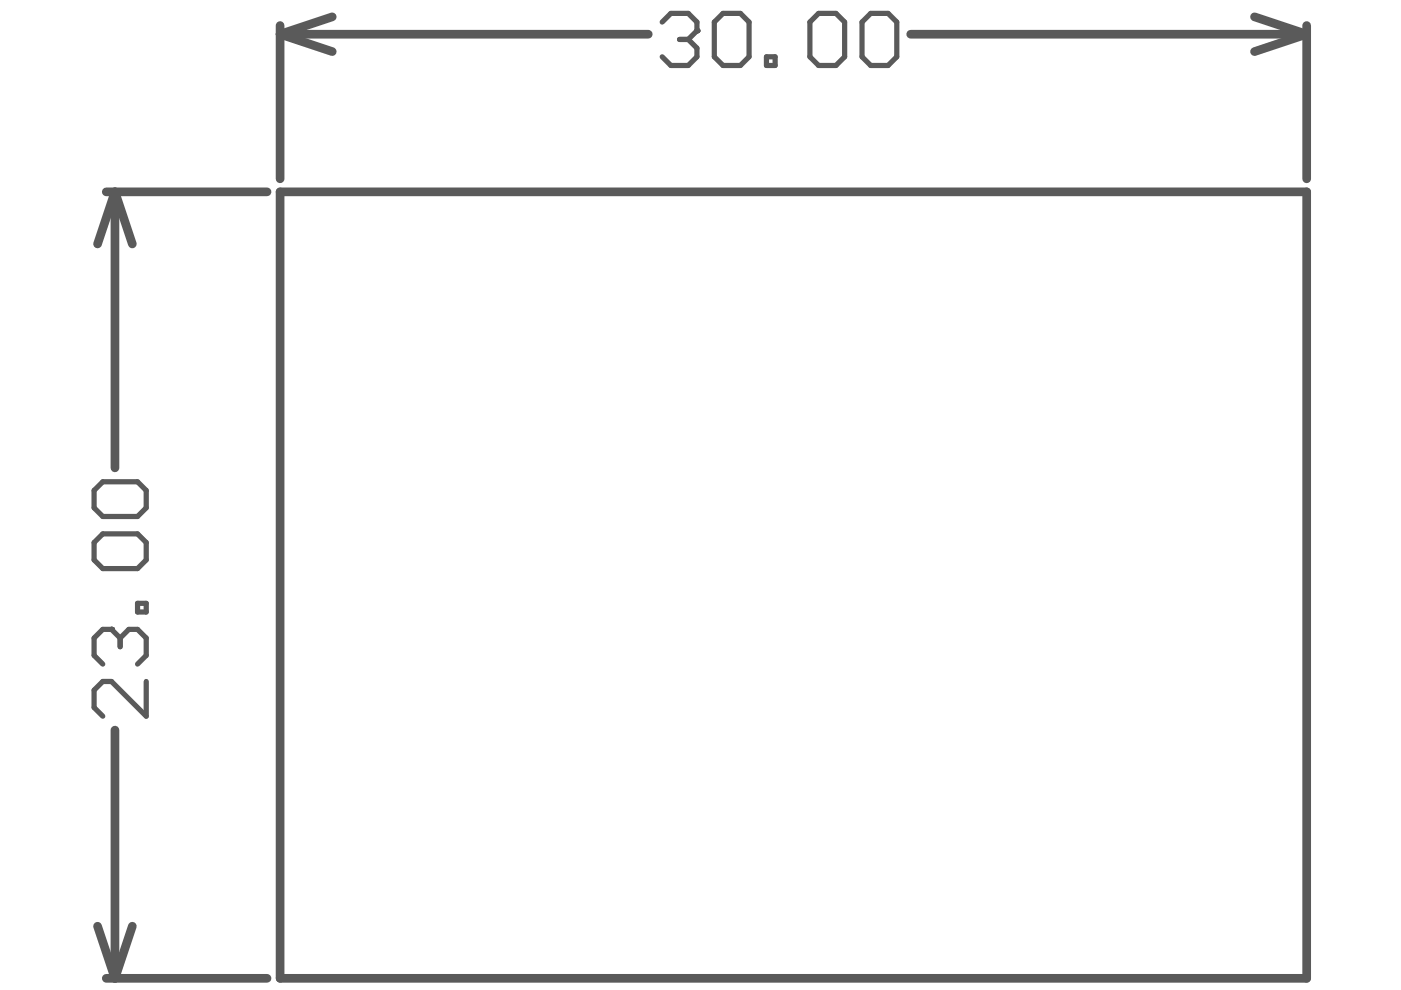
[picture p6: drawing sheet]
<svg xmlns="http://www.w3.org/2000/svg" width="297mm" height="210mm" viewBox="0 0 297 210" stroke-linecap="round" stroke-linejoin="round" font-family="sans-serif">
<g fill="none" stroke="#5a5a5a" stroke-width="1.8">
<path d="M59.4 7.3l11 3.6M59.4 7.3h78M59.4 5.4v32.5M70.4 3.6l-11 3.7M193.1 7.3h83.9M266 3.6l11 3.7M277 7.3l-11 3.6M277 5.4v32.5M22.5 40.7h34.1M24.4 40.7l3.7 11M24.4 40.7l-3.7 11M24.4 40.7v58.5"/>
<path d="M24.4 154.8v52.6M20.7 196.4l3.7 11M28.1 196.4l-3.7 11M22.5 207.4h34.1"/>
</g>
<path d="M23.6 133.4h-1.8l-1.8 1.9v3.7l1.8 1.8M31 144.5v7.4l-7.4-7.4h-1.8l-1.8 1.8v3.7l1.8 1.9" fill="none" stroke="#5a5a5a" stroke-width="1.1"/>
<circle cx="23.6" cy="133.4" r=".55" fill="#5a5a5a"/>
<path d="M140.4 4.7l1.8-1.9h3.7l1.9 1.9v1.8M20 104l1.8-1.9h7.4l1.8 1.9v3.7l-1.8 1.8h-7.4l-1.8-1.8zM20 115l1.8-1.8h7.4l1.8 1.8v3.7l-1.8 1.9h-7.4l-1.8-1.9zM23.6 133.4l1.9 1.9M25.5 135.3v1.8M25.5 135.3l1.8-1.9h1.9l1.8 1.9v3.7l-1.8 1.8M29.2 127.9h1.8v1.9h-1.8z" fill="none" stroke="#5a5a5a" stroke-width="1.1"/>
<circle cx="147.8" cy="6.5" r=".55" fill="#5a5a5a"/>
<path d="M144.1 8.4h1.8M145.9 8.4l1.9 1.8v1.8l-1.9 1.9h-3.7l-1.8-1.9M147.8 6.5l-1.9 1.9M151.4 4.7l1.9-1.9h3.7l1.8 1.9v7.3l-1.8 1.9h-3.7l-1.9-1.9zM162.5 12h1.8v1.9h-1.8zM173.6 2.8h3.6l1.9 1.9v7.3l-1.9 1.9h-3.6l-1.9-1.9v-7.3zM184.6 2.8h3.7l1.8 1.9v7.3l-1.8 1.9h-3.7l-1.8-1.9v-7.3z" fill="none" stroke="#5a5a5a" stroke-width="1.1"/>
<path d="M59.4 40.7h217.6v166.7h-217.6z" fill="none" stroke="#5a5a5a" stroke-width="1.8"/>
</svg>
